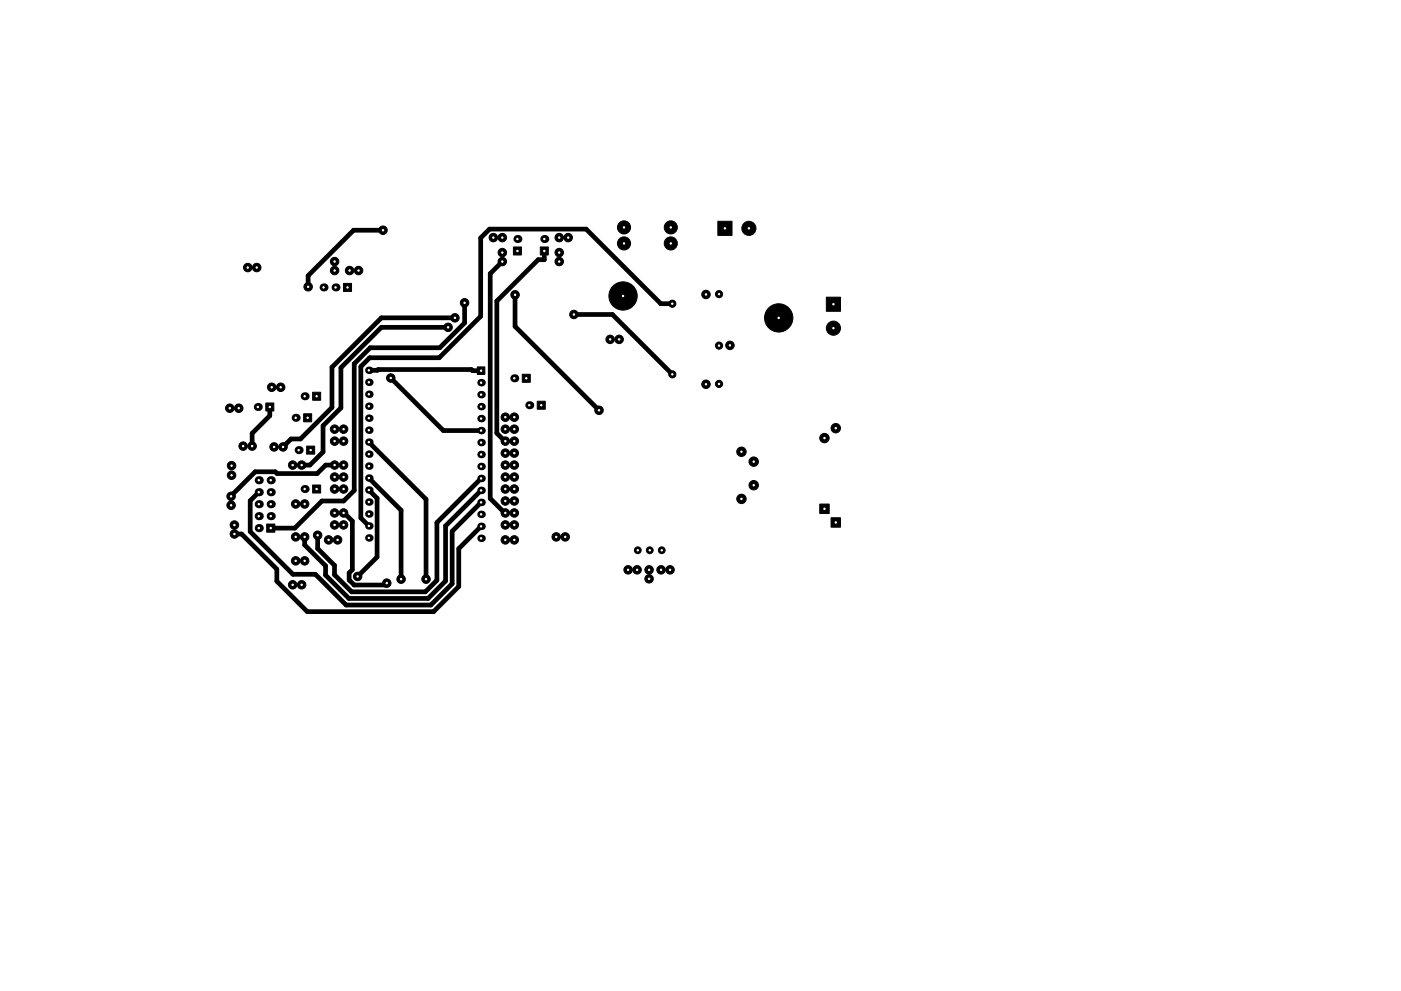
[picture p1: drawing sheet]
<svg xmlns="http://www.w3.org/2000/svg" width="297mm" height="210mm" viewBox="0 0 297 210" stroke-linecap="round" stroke-linejoin="round" font-family="sans-serif">
<g fill="#000" stroke="#000" stroke-width=".21">
<path d="M108.9 52.4h1.7v1.7h-1.7zM114.6 52.4h1.7v1.7h-1.7zM152.2 46.9h3v3h-3zM72.8 60.1h1.7v1.7h-1.7zM101.2 77.8h1.6v1.6h-1.6zM110.7 79.4h1.7v1.7h-1.7zM175.2 63h3v3h-3zM56.4 85.5h1.7v1.7h-1.7zM64.4 87.8h1.7v1.7h-1.7zM65 94.6h1.7v1.7h-1.7zM66.3 83.2h1.7v1.7h-1.7zM113.9 85.1h1.7v1.7h-1.7z"/>
<path d="M56.5 111.2h1.8v1.7h-1.8zM66.3 102.9h1.7v1.7h-1.7zM173.8 106.9h2v2h-2zM176.2 109.8h2v2h-2z"/>
<circle cx="52.5" cy="56.8" r=".9"/>
<circle cx="54.4" cy="56.8" r=".9"/>
<circle cx="70.9" cy="55.5" r=".9"/>
<circle cx="70.9" cy="57.4" r=".9"/>
<circle cx="74.1" cy="57.4" r=".9"/>
<circle cx="76" cy="57.4" r=".9"/>
<circle cx="81.2" cy="48.8" r=".9"/>
<circle cx="104.6" cy="50.4" r=".9"/>
<circle cx="106.5" cy="55.5" r=".9"/>
<circle cx="106.5" cy="53.6" r=".9"/>
<circle cx="106.5" cy="50.4" r=".9"/>
<circle cx="118.6" cy="55.5" r=".9"/>
<circle cx="118.6" cy="50.4" r=".9"/>
<circle cx="118.6" cy="53.6" r=".9"/>
<circle cx="120.5" cy="50.4" r=".9"/>
<circle cx="132.3" cy="51.6" r="1.39"/>
<circle cx="132.3" cy="48.2" r="1.39"/>
<circle cx="142.2" cy="51.6" r="1.39"/>
<circle cx="142.2" cy="48.2" r="1.39"/>
<circle cx="158.8" cy="48.4" r="1.5"/>
<circle cx="65.3" cy="60.8" r=".9"/>
<circle cx="95" cy="69.4" r=".9"/>
<circle cx="96.5" cy="67.4" r=".9"/>
<circle cx="98.5" cy="64.2" r=".9"/>
<circle cx="109.2" cy="62.5" r=".9"/>
<circle cx="121.7" cy="66.7" r=".9"/>
<circle cx="129.4" cy="72" r=".9"/>
<circle cx="131.3" cy="72" r=".9"/>
<circle cx="132.1" cy="62.8" r="3"/>
<circle cx="142.5" cy="79.4" r=".76"/>
<circle cx="142.5" cy="64.4" r=".76"/>
<circle cx="149.7" cy="62.5" r=".9"/>
<circle cx="152.4" cy="73.3" r=".76"/>
<circle cx="152.4" cy="62.4" r=".76"/>
<circle cx="154.8" cy="73.3" r=".9"/>
<circle cx="165.1" cy="67.4" r="3"/>
<circle cx="176.7" cy="69.6" r="1.5"/>
<circle cx="48.7" cy="86.6" r=".9"/>
<circle cx="49.1" cy="98.8" r=".9"/>
<circle cx="50.6" cy="86.6" r=".9"/>
<circle cx="51.6" cy="94.6" r=".9"/>
<circle cx="53.5" cy="94.6" r=".9"/>
<circle cx="57.6" cy="82.2" r=".9"/>
<circle cx="58.1" cy="94.8" r=".9"/>
<circle cx="59.5" cy="82.2" r=".9"/>
<circle cx="60" cy="94.8" r=".9"/>
<circle cx="62.1" cy="98.7" r=".9"/>
<circle cx="64" cy="98.7" r=".9"/>
<circle cx="70.9" cy="93.6" r=".9"/>
<circle cx="70.9" cy="91.1" r=".9"/>
<circle cx="70.9" cy="98.7" r=".9"/>
<circle cx="72.8" cy="98.7" r=".9"/>
<circle cx="72.8" cy="93.6" r=".9"/>
<circle cx="72.8" cy="91.1" r=".9"/>
<circle cx="82.8" cy="80.2" r=".9"/>
<circle cx="107.1" cy="88.5" r=".9"/>
<circle cx="107.1" cy="98.7" r=".9"/>
<circle cx="107.1" cy="96.1" r=".9"/>
<circle cx="107.1" cy="91.1" r=".9"/>
<circle cx="107.1" cy="93.6" r=".9"/>
<circle cx="109" cy="93.6" r=".9"/>
<circle cx="109" cy="98.7" r=".9"/>
<circle cx="109" cy="96.1" r=".9"/>
<circle cx="109" cy="91.1" r=".9"/>
<circle cx="109" cy="88.5" r=".9"/>
<circle cx="127" cy="87" r=".9"/>
<circle cx="149.7" cy="81.5" r=".9"/>
<circle cx="152.4" cy="81.5" r=".76"/>
<circle cx="157.2" cy="95.8" r="1"/>
<circle cx="159.8" cy="97.9" r="1"/>
<circle cx="174.8" cy="92.9" r="1"/>
<circle cx="177.2" cy="90.8" r="1"/>
<circle cx="49" cy="105.3" r=".9"/>
<circle cx="49" cy="107.2" r=".9"/>
<circle cx="49.1" cy="100.8" r=".9"/>
<circle cx="49.7" cy="113.3" r=".9"/>
<circle cx="49.7" cy="111.4" r=".9"/>
<circle cx="62.7" cy="113.9" r=".9"/>
<circle cx="62.7" cy="106.9" r=".9"/>
<circle cx="62.7" cy="119" r=".9"/>
<circle cx="64.6" cy="106.9" r=".9"/>
<circle cx="64.6" cy="113.9" r=".9"/>
<circle cx="64.6" cy="119" r=".9"/>
<circle cx="67.3" cy="113.6" r=".9"/>
<circle cx="69.7" cy="114.5" r=".9"/>
<circle cx="70.9" cy="108.8" r=".9"/>
<circle cx="70.9" cy="101.2" r=".9"/>
<circle cx="70.9" cy="103.8" r=".9"/>
<circle cx="70.9" cy="111.4" r=".9"/>
<circle cx="71.6" cy="114.5" r=".9"/>
<circle cx="72.8" cy="111.4" r=".9"/>
<circle cx="72.8" cy="103.8" r=".9"/>
<circle cx="72.8" cy="101.2" r=".9"/>
<circle cx="72.8" cy="108.8" r=".9"/>
<circle cx="107.1" cy="108.8" r=".9"/>
<circle cx="107.1" cy="101.2" r=".9"/>
<circle cx="107.1" cy="111.4" r=".9"/>
<circle cx="107.1" cy="103.8" r=".9"/>
<circle cx="107.1" cy="114.5" r=".9"/>
<circle cx="107.1" cy="106.3" r=".9"/>
<circle cx="109" cy="106.3" r=".9"/>
<circle cx="109" cy="111.4" r=".9"/>
<circle cx="109" cy="108.8" r=".9"/>
<circle cx="109" cy="103.8" r=".9"/>
<circle cx="109" cy="101.2" r=".9"/>
<circle cx="109" cy="114.5" r=".9"/>
<circle cx="117.9" cy="113.9" r=".9"/>
<circle cx="119.8" cy="113.9" r=".9"/>
<circle cx="135.2" cy="116.7" r=".72"/>
<circle cx="137.8" cy="116.7" r=".72"/>
<circle cx="140.3" cy="116.7" r=".72"/>
<circle cx="157.2" cy="105.8" r="1"/>
<circle cx="159.8" cy="102.9" r="1"/>
<circle cx="62.1" cy="124.1" r=".9"/>
<circle cx="64" cy="124.1" r=".9"/>
<circle cx="75.8" cy="122.3" r=".9"/>
<circle cx="82" cy="123.7" r=".9"/>
<circle cx="85" cy="122.9" r=".9"/>
<circle cx="90.3" cy="122.9" r=".9"/>
<circle cx="133.2" cy="120.9" r=".9"/>
<circle cx="135.1" cy="120.9" r=".9"/>
<circle cx="137.6" cy="120.9" r=".9"/>
<circle cx="137.6" cy="122.8" r=".9"/>
<circle cx="140.2" cy="120.9" r=".9"/>
<circle cx="142.1" cy="120.9" r=".9"/>
</g>
<g fill="#000">
<circle cx="109.7" cy="50.7" r=".85"/>
<circle cx="115.4" cy="50.7" r=".85"/>
<circle cx="68.6" cy="61" r=".85"/>
<circle cx="71.1" cy="61" r=".85"/>
<circle cx="78.2" cy="78.6" r=".8"/>
<circle cx="54.7" cy="86.3" r=".85"/>
<circle cx="62.7" cy="88.6" r=".85"/>
<circle cx="63.3" cy="95.5" r=".85"/>
<circle cx="64.6" cy="84.1" r=".85"/>
<circle cx="78.2" cy="91.3" r=".8"/>
<circle cx="78.2" cy="83.6" r=".8"/>
<circle cx="78.2" cy="88.7" r=".8"/>
<circle cx="78.2" cy="93.8" r=".8"/>
<circle cx="78.2" cy="98.9" r=".8"/>
<circle cx="78.2" cy="96.3" r=".8"/>
<circle cx="78.2" cy="81.1" r=".8"/>
<circle cx="78.2" cy="86.2" r=".8"/>
<circle cx="102" cy="96.4" r=".8"/>
<circle cx="102" cy="86.3" r=".8"/>
<circle cx="102" cy="93.9" r=".8"/>
<circle cx="102" cy="81.2" r=".8"/>
<circle cx="102" cy="83.7" r=".8"/>
<circle cx="102" cy="88.8" r=".8"/>
<circle cx="102" cy="91.3" r=".8"/>
<circle cx="102" cy="99" r=".8"/>
<circle cx="109" cy="80.3" r=".85"/>
<circle cx="112.2" cy="86" r=".85"/>
<circle cx="54.9" cy="109.5" r=".86"/>
<circle cx="54.9" cy="104.4" r=".86"/>
<circle cx="54.9" cy="112" r=".86"/>
<circle cx="54.9" cy="107" r=".86"/>
<circle cx="54.9" cy="101.9" r=".86"/>
<circle cx="57.4" cy="101.9" r=".86"/>
<circle cx="57.4" cy="109.5" r=".86"/>
<circle cx="57.4" cy="107" r=".86"/>
<circle cx="57.4" cy="104.4" r=".86"/>
<circle cx="64.6" cy="103.8" r=".85"/>
<circle cx="78.2" cy="109" r=".8"/>
<circle cx="78.2" cy="101.4" r=".8"/>
<circle cx="78.2" cy="111.6" r=".8"/>
<circle cx="78.2" cy="106.5" r=".8"/>
<circle cx="78.2" cy="114.1" r=".8"/>
<circle cx="78.2" cy="104" r=".8"/>
<circle cx="102" cy="111.7" r=".8"/>
<circle cx="102" cy="101.5" r=".8"/>
<circle cx="102" cy="106.6" r=".8"/>
<circle cx="102" cy="104" r=".8"/>
<circle cx="102" cy="109.1" r=".8"/>
<circle cx="102" cy="114.2" r=".8"/>
</g>
<g fill="none" stroke="#000" stroke-width="1">
<path d="M81.2 48.8h-6.2l-9.7 9.7v2.3M106.5 55.5l-2.6 2.6v47.7l3.2 3M115.4 53.2v1.9h-1.3l-8.8 8.8v28l1.8 1.7M78.2 78.6h1.8l.2-.2h19.7l.3 .2h1.8M95 69.4h-14.2l-8.5 8.6v8.5l-3.8 3.8v5.6l-2.8 2.8h-1.7M96.5 67.4h-15.6l-10.5 10.5v8.6l-6.7 6.6h-2l-1.7 1.7M98.5 64.2v4.3l-5.3 5.3h-14.7l-3.4 3.4v26.9l-2.2 2.2h-4.6l-5.8 5.7h-5.1M109.2 62.5v6.7l17.8 17.8M121.7 66.7h8.1l12.7 12.7M142.5 64.4h-2.4l-15.8-15.8h-20.5l-1.9 1.9v16.6l-8.8 8.8h-14.7l-1.9 1.9v32.1l1.7 1.7M57.2 86.3v1.9l-3.7 3.7v2.7M70.9 98.7h-1.8l-1.9 1.8h-8.5l-.3-.4h-4.3l-5.1 5.2"/>
<path d="M78.2 93.8l12.1 12.1v17M82.8 80.2l11.2 11.1h8M54.9 104.4l-1.9 1.8v6.6l9.1 9.1h4.8l6.5 6.5h17.9l4.6-4.5v-11.2l6.1-6.1M72.8 108.8l1.9 1.8v10.3l-.7 .7v1.4l1.1 1.1h6.5l.4-.4M78.2 101.4l6.8 6.9v14.6M78.2 104l1.7 1.7v12.5l-4.1 4.1M102 104l-7.5 7.6v11.7l-3.7 3.7h-16.8l-5-5v-2l-4.4-4.4v-1.7M102 101.5l-9.4 9.4v12.2l-2.4 2.5h-15.7l-3.6-3.7v-1.9l-3.6-3.6v-2.8M102 111.7l-4.7 4.7v8l-5.4 5.4h-26.8l-6.4-6.5v-2.5l-7.5-7.5h-1.5"/>
</g>
<g fill="#fff" stroke="#fff" stroke-width=".21">
<circle cx="50.6" cy="86.6" r=".15"/>
<circle cx="48.7" cy="86.6" r=".15"/>
<circle cx="52.5" cy="56.8" r=".15"/>
<circle cx="54.4" cy="56.8" r=".15"/>
<circle cx="120.5" cy="50.4" r=".15"/>
<circle cx="118.6" cy="50.4" r=".15"/>
<circle cx="104.6" cy="50.4" r=".15"/>
<circle cx="106.5" cy="50.4" r=".15"/>
<circle cx="62.1" cy="124.1" r=".15"/>
<circle cx="64" cy="124.1" r=".15"/>
<circle cx="69.7" cy="114.5" r=".15"/>
<circle cx="71.6" cy="114.5" r=".15"/>
<circle cx="109" cy="114.5" r=".15"/>
<circle cx="107.1" cy="114.5" r=".15"/>
<circle cx="57.6" cy="82.2" r=".15"/>
<circle cx="59.5" cy="82.2" r=".15"/>
<circle cx="53.5" cy="94.6" r=".15"/>
<circle cx="51.6" cy="94.6" r=".15"/>
<circle cx="98.5" cy="64.2" r=".15"/>
<circle cx="127" cy="87" r=".15"/>
<circle cx="109.2" cy="62.5" r=".15"/>
<circle cx="62.7" cy="119" r=".15"/>
<circle cx="64.6" cy="119" r=".15"/>
<circle cx="90.3" cy="122.9" r=".15"/>
<circle cx="70.9" cy="93.6" r=".15"/>
<circle cx="72.8" cy="93.6" r=".15"/>
<circle cx="109" cy="98.7" r=".15"/>
<circle cx="107.1" cy="98.7" r=".15"/>
<circle cx="85" cy="122.9" r=".15"/>
<circle cx="70.9" cy="101.2" r=".15"/>
<circle cx="72.8" cy="101.2" r=".15"/>
<circle cx="75.8" cy="122.3" r=".15"/>
<circle cx="70.9" cy="103.8" r=".15"/>
<circle cx="72.8" cy="103.8" r=".15"/>
<circle cx="70.9" cy="91.1" r=".15"/>
<circle cx="72.8" cy="91.1" r=".15"/>
<circle cx="82.9" cy="80.2" r=".15"/>
<circle cx="109" cy="91.1" r=".15"/>
<circle cx="107.1" cy="91.1" r=".15"/>
<circle cx="64.6" cy="113.9" r=".15"/>
<circle cx="62.7" cy="113.9" r=".15"/>
<circle cx="109" cy="103.8" r=".15"/>
<circle cx="107.1" cy="103.8" r=".15"/>
<circle cx="49.7" cy="111.4" r=".15"/>
<circle cx="49.7" cy="113.3" r=".15"/>
<circle cx="109" cy="111.4" r=".15"/>
<circle cx="107.1" cy="111.4" r=".15"/>
<circle cx="67.3" cy="113.6" r=".15"/>
<circle cx="64.6" cy="106.9" r=".15"/>
<circle cx="62.7" cy="106.9" r=".15"/>
<circle cx="109" cy="101.2" r=".15"/>
<circle cx="107.1" cy="101.2" r=".15"/>
<circle cx="49" cy="105.3" r=".15"/>
<circle cx="49" cy="107.2" r=".15"/>
<circle cx="70.9" cy="98.7" r=".15"/>
<circle cx="72.8" cy="98.7" r=".15"/>
<circle cx="95" cy="69.4" r=".15"/>
<circle cx="64" cy="98.7" r=".15"/>
<circle cx="62.1" cy="98.7" r=".15"/>
<circle cx="109" cy="88.5" r=".15"/>
<circle cx="107.1" cy="88.5" r=".15"/>
<circle cx="49.1" cy="98.8" r=".15"/>
<circle cx="49.1" cy="100.8" r=".15"/>
<circle cx="109" cy="106.3" r=".15"/>
<circle cx="107.1" cy="106.3" r=".15"/>
<circle cx="96.5" cy="67.4" r=".15"/>
<circle cx="58.1" cy="94.8" r=".15"/>
<circle cx="60" cy="94.8" r=".15"/>
<circle cx="109" cy="96.1" r=".15"/>
<circle cx="107.1" cy="96.1" r=".15"/>
<circle cx="76" cy="57.4" r=".15"/>
<circle cx="74.1" cy="57.4" r=".15"/>
<circle cx="70.9" cy="55.5" r=".15"/>
<circle cx="70.9" cy="57.4" r=".15"/>
<circle cx="131.3" cy="72" r=".15"/>
<circle cx="129.4" cy="72" r=".15"/>
<circle cx="70.9" cy="111.4" r=".15"/>
<circle cx="72.8" cy="111.4" r=".15"/>
<circle cx="118.6" cy="55.5" r=".15"/>
<circle cx="118.6" cy="53.6" r=".15"/>
<circle cx="109" cy="93.6" r=".15"/>
<circle cx="107.1" cy="93.6" r=".15"/>
<circle cx="106.5" cy="55.5" r=".15"/>
<circle cx="106.5" cy="53.6" r=".15"/>
<circle cx="109" cy="108.8" r=".15"/>
<circle cx="107.1" cy="108.8" r=".15"/>
<circle cx="121.7" cy="66.7" r=".15"/>
<circle cx="82" cy="123.7" r=".15"/>
<circle cx="117.9" cy="113.9" r=".15"/>
<circle cx="119.8" cy="113.9" r=".15"/>
<circle cx="70.9" cy="108.8" r=".15"/>
<circle cx="72.8" cy="108.8" r=".15"/>
<circle cx="65.3" cy="60.8" r=".15"/>
<circle cx="81.2" cy="48.8" r=".15"/>
<circle cx="140.2" cy="120.9" r=".15"/>
<circle cx="142.1" cy="120.9" r=".15"/>
<circle cx="135.1" cy="120.9" r=".15"/>
<circle cx="133.2" cy="120.9" r=".15"/>
<circle cx="137.6" cy="120.9" r=".15"/>
<circle cx="137.6" cy="122.8" r=".15"/>
<circle cx="154.8" cy="73.3" r=".15"/>
<circle cx="149.7" cy="62.5" r=".15"/>
<circle cx="149.7" cy="81.5" r=".15"/>
<circle cx="51.3" cy="126" r="2.15"/>
<circle cx="180.8" cy="126" r="2.15"/>
<circle cx="52.5" cy="49.1" r="2.15"/>
<circle cx="180.8" cy="49.1" r="2.15"/>
<circle cx="159.8" cy="102.9" r=".15"/>
<circle cx="159.8" cy="97.9" r=".15"/>
<circle cx="174.8" cy="92.9" r=".15"/>
<circle cx="174.8" cy="107.9" r=".15"/>
<circle cx="157.2" cy="105.8" r=".15"/>
<circle cx="157.2" cy="95.8" r=".15"/>
<circle cx="177.2" cy="90.8" r=".15"/>
<circle cx="177.2" cy="110.8" r=".15"/>
<circle cx="132.3" cy="48.2" r=".15"/>
<circle cx="132.3" cy="51.6" r=".15"/>
<circle cx="142.2" cy="48.2" r=".15"/>
<circle cx="142.2" cy="51.6" r=".15"/>
<circle cx="153.7" cy="48.4" r=".15"/>
<circle cx="158.8" cy="48.4" r=".15"/>
<circle cx="132.1" cy="62.8" r=".15"/>
<circle cx="165.1" cy="67.4" r=".15"/>
<circle cx="176.7" cy="64.5" r=".15"/>
<circle cx="176.7" cy="69.6" r=".15"/>
<circle cx="57.2" cy="86.3" r=".15"/>
<circle cx="54.7" cy="86.3" r=".15"/>
<circle cx="73.7" cy="61" r=".15"/>
<circle cx="71.1" cy="61" r=".15"/>
<circle cx="68.6" cy="61" r=".15"/>
<circle cx="115.4" cy="53.2" r=".15"/>
<circle cx="115.4" cy="50.7" r=".15"/>
<circle cx="109.7" cy="50.7" r=".15"/>
<circle cx="109.7" cy="53.2" r=".15"/>
<circle cx="140.3" cy="116.7" r=".15"/>
<circle cx="137.8" cy="116.7" r=".15"/>
<circle cx="135.2" cy="116.7" r=".15"/>
<circle cx="57.4" cy="112" r=".15"/>
<circle cx="54.9" cy="112" r=".15"/>
<circle cx="57.4" cy="109.5" r=".15"/>
<circle cx="54.9" cy="109.5" r=".15"/>
<circle cx="57.4" cy="107" r=".15"/>
<circle cx="54.9" cy="107" r=".15"/>
<circle cx="57.4" cy="104.4" r=".15"/>
<circle cx="54.9" cy="104.4" r=".15"/>
<circle cx="57.4" cy="101.9" r=".15"/>
<circle cx="54.9" cy="101.9" r=".15"/>
<circle cx="152.4" cy="73.3" r=".15"/>
<circle cx="142.5" cy="79.4" r=".15"/>
<circle cx="142.5" cy="64.4" r=".15"/>
<circle cx="152.4" cy="81.5" r=".15"/>
<circle cx="152.4" cy="62.4" r=".15"/>
<circle cx="102" cy="78.6" r=".15"/>
<circle cx="78.2" cy="81.1" r=".15"/>
<circle cx="102" cy="81.2" r=".15"/>
<circle cx="78.2" cy="83.6" r=".15"/>
<circle cx="102" cy="83.7" r=".15"/>
<circle cx="78.2" cy="86.2" r=".15"/>
<circle cx="102" cy="86.3" r=".15"/>
<circle cx="78.2" cy="88.7" r=".15"/>
<circle cx="102" cy="88.8" r=".15"/>
<circle cx="78.2" cy="91.3" r=".15"/>
<circle cx="102" cy="91.3" r=".15"/>
<circle cx="78.2" cy="93.8" r=".15"/>
<circle cx="102" cy="93.9" r=".15"/>
<circle cx="78.2" cy="96.3" r=".15"/>
<circle cx="102" cy="96.4" r=".15"/>
<circle cx="78.2" cy="98.9" r=".15"/>
<circle cx="102" cy="99" r=".15"/>
<circle cx="78.2" cy="101.4" r=".15"/>
<circle cx="102" cy="101.5" r=".15"/>
<circle cx="78.2" cy="104" r=".15"/>
<circle cx="102" cy="104" r=".15"/>
<circle cx="78.2" cy="106.5" r=".15"/>
<circle cx="102" cy="106.6" r=".15"/>
<circle cx="78.2" cy="109" r=".15"/>
<circle cx="102" cy="109.1" r=".15"/>
<circle cx="78.2" cy="111.6" r=".15"/>
<circle cx="102" cy="111.7" r=".15"/>
<circle cx="78.2" cy="114.1" r=".15"/>
<circle cx="102" cy="114.2" r=".15"/>
<circle cx="78.2" cy="78.6" r=".15"/>
<circle cx="112.2" cy="86" r=".15"/>
<circle cx="114.8" cy="86" r=".15"/>
<circle cx="111.6" cy="80.3" r=".15"/>
<circle cx="109" cy="80.3" r=".15"/>
<circle cx="64.6" cy="84.1" r=".15"/>
<circle cx="67.1" cy="84.1" r=".15"/>
<circle cx="65.9" cy="95.5" r=".15"/>
<circle cx="63.3" cy="95.5" r=".15"/>
<circle cx="65.2" cy="88.6" r=".15"/>
<circle cx="62.7" cy="88.6" r=".15"/>
<circle cx="64.6" cy="103.8" r=".15"/>
<circle cx="67.1" cy="103.8" r=".15"/>
</g>
</svg>
